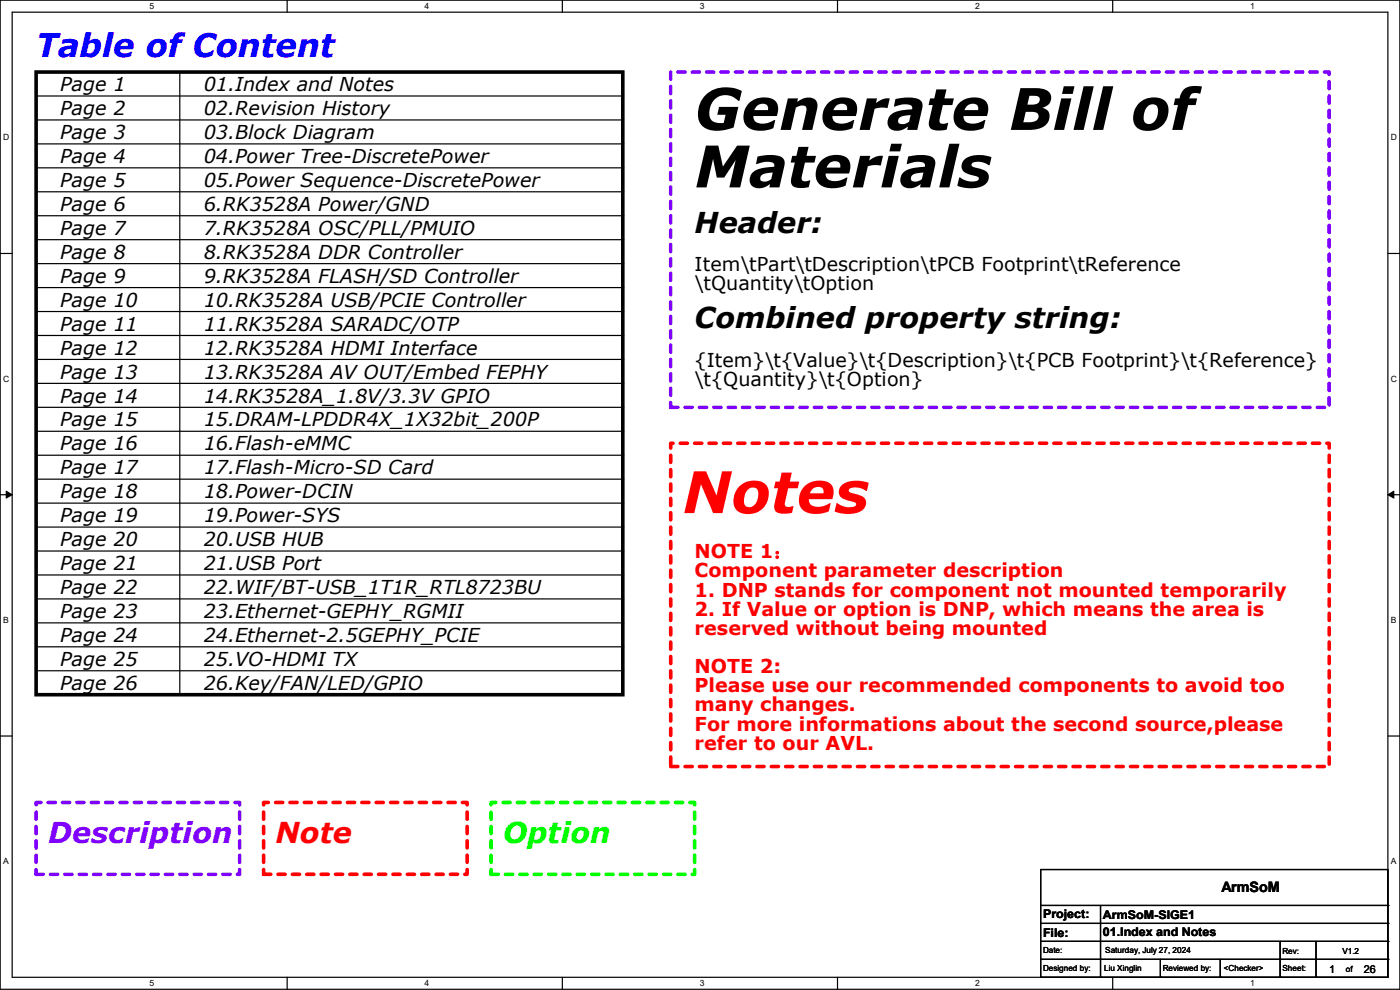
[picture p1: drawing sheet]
<svg xmlns="http://www.w3.org/2000/svg" width="297mm" height="210mm" viewBox="0 0 297 210" stroke-linecap="round" stroke-linejoin="round" font-family="sans-serif">
<defs><g id="words">
<g font-size="12.2">
<text x="147.4" y="27.6">Generate Bill of</text>
<text x="147.4" y="39.8">Materials</text>
</g>
<text font-size="12.2" fill="#f00" x="144.8" y="108.8">Notes</text>
<text font-size="6.9" fill="#00f" x="7.7" y="12">Table of Content</text>
<g font-size="6.1">
<text x="147.4" y="49.3">Header:</text>
<text x="147.4" y="69.6">Combined property string:</text>
</g>
<text font-size="6.1" fill="#7f00ff" x="10.2" y="178.9">Description</text>
<text font-size="6.1" fill="#f00" x="58.5" y="178.9">Note</text>
<text font-size="6.1" fill="#01ff00" x="106.7" y="178.9">Option</text>
<g font-size="4.1">
<text x="12.7" y="19.3">Page 1</text>
<text x="43.2" y="19.3">01.Index and Notes</text>
<text x="12.7" y="29.5">Page 3</text>
<text x="12.7" y="24.4">Page 2</text>
<text x="43.2" y="24.4">02.Revision History</text>
<text x="43.2" y="29.5">03.Block Diagram</text>
<text x="12.7" y="34.6">Page 4</text>
<text x="43.2" y="34.6">04.Power Tree-DiscretePower</text>
<text x="12.7" y="39.7">Page 5</text>
<text x="43.2" y="39.7">05.Power Sequence-DiscretePower</text>
<text x="12.7" y="44.7">Page 6</text>
<text x="43.2" y="44.7">6.RK3528A Power/GND</text>
<text x="12.7" y="49.8">Page 7</text>
<text x="43.2" y="49.8">7.RK3528A OSC/PLL/PMUIO</text>
<text x="12.7" y="54.9">Page 8</text>
<text x="12.7" y="60">Page 9</text>
<text x="43.2" y="60">9.RK3528A FLASH/SD Controller</text>
<text x="43.2" y="54.9">8.RK3528A DDR Controller</text>
<text x="147.4" y="57.4">Item\tPart\tDescription\tPCB Footprint\tReference</text>
<text x="12.7" y="65.1">Page 10</text>
<text x="43.2" y="65.1">10.RK3528A USB/PCIE Controller</text>
<text x="147.4" y="61.5">\tQuantity\tOption</text>
<text x="12.7" y="70.1">Page 11</text>
<text x="43.2" y="70.1">11.RK3528A SARADC/OTP</text>
<text x="12.7" y="75.2">Page 12</text>
<text x="43.2" y="75.2">12.RK3528A HDMI Interface</text>
<text x="147.4" y="77.8">{Item}\t{Value}\t{Description}\t{PCB Footprint}\t{Reference}</text>
<text x="12.7" y="80.3">Page 13</text>
<text x="43.2" y="80.3">13.RK3528A AV OUT/Embed FEPHY</text>
<text x="147.4" y="81.8">\t{Quantity}\t{Option}</text>
<text x="12.7" y="85.4">Page 14</text>
<text x="43.2" y="85.4">14.RK3528A_1.8V/3.3V GPIO</text>
<text x="12.7" y="90.5">Page 15</text>
<text x="12.7" y="95.5">Page 16</text>
<text x="43.2" y="95.5">16.Flash-eMMC</text>
<text x="43.2" y="90.5">15.DRAM-LPDDR4X_1X32bit_200P</text>
<text x="12.7" y="100.6">Page 17</text>
<text x="43.2" y="100.6">17.Flash-Micro-SD Card</text>
<text x="12.7" y="105.7">Page 18</text>
<text x="43.2" y="105.7">18.Power-DCIN</text>
<text x="12.7" y="110.8">Page 19</text>
<text x="43.2" y="110.8">19.Power-SYS</text>
<text x="12.7" y="115.9">Page 20</text>
<text x="43.2" y="115.9">20.USB HUB</text>
<text x="12.7" y="120.9">Page 21</text>
<text x="43.2" y="120.9">21.USB Port</text>
<text x="12.7" y="126">Page 22</text>
<text x="12.7" y="131.1">Page 23</text>
<text x="43.2" y="131.1">23.Ethernet-GEPHY_RGMII</text>
<text x="43.2" y="126">22.WIF/BT-USB_1T1R_RTL8723BU</text>
<text x="12.7" y="136.2">Page 24</text>
<text x="43.2" y="136.2">24.Ethernet-2.5GEPHY_PCIE</text>
<text x="12.7" y="141.3">Page 25</text>
<text x="43.2" y="141.3">25.VO-HDMI TX</text>
<text x="12.7" y="146.3">Page 26</text>
<text x="43.2" y="146.3">26.Key/FAN/LED/GPIO</text>
</g>
<g font-size="4.1" fill="#f00">
<text x="147.4" y="118.4">NOTE 1：</text>
<text x="147.4" y="122.5">Component parameter description</text>
<text x="147.4" y="126.5">1. DNP stands for component not mounted temporarily</text>
<text x="147.4" y="130.6">2. If Value or option is DNP, which means the area is</text>
<text x="147.4" y="134.7">reserved without being mounted</text>
<text x="147.4" y="142.8">NOTE 2:</text>
<text x="147.4" y="146.9">Please use our recommended components to avoid too</text>
<text x="147.4" y="150.9">many changes.</text>
<text x="147.4" y="155">For more informations about the second source,please</text>
<text x="147.4" y="159">refer to our AVL.</text>
</g>
<text font-size="3" x="259.1" y="189.3">ArmSoM</text>
<g font-size="2.5">
<text x="221.3" y="194.7">Project:</text>
<text x="234" y="194.9">ArmSoM-SIGE1</text>
<text x="221.3" y="198.8">File:</text>
<text x="234" y="198.5">01.Index and Notes</text>
</g>
<g font-size="2.3">
<text x="282" y="206.3">1</text>
<text x="289.3" y="206.3">26</text>
</g>
<g font-size="1.8">
<text x="31.7" y="1.9">5</text>
<text x="90.1" y="1.9">4</text>
<text x="148.5" y="1.9">3</text>
<text x="206.8" y="1.9">2</text>
<text x="265.2" y="1.9">1</text>
<text x=".7" y="29.8">D</text>
<text x="295.1" y="29.8">D</text>
<text x=".7" y="80.9">C</text>
<text x="295.1" y="80.9">C</text>
<text x=".7" y="132.1">B</text>
<text x="295.1" y="132.1">B</text>
<text x=".7" y="183.3">A</text>
<text x="295.1" y="183.3">A</text>
<text x="221.3" y="202.1">Date:</text>
<text x="234.5" y="202.1">Saturday, July 27, 2024</text>
<text x="272.1" y="202.3">Rev:</text>
<text x="284.8" y="202.3">V1.2</text>
<text x="31.7" y="209.2">5</text>
<text x="90.1" y="209.2">4</text>
<text x="148.5" y="209.2">3</text>
<text x="206.8" y="209.2">2</text>
<text x="221.3" y="205.9">Designed by:</text>
<text x="234.2" y="205.9">Liu Xinglin</text>
<text x="246.7" y="205.9">Reviewed by:</text>
<text x="259.6" y="205.9">&lt;Checker&gt;</text>
<text x="265.2" y="209.2">1</text>
<text x="272.1" y="205.9">Sheet:</text>
<text x="285.5" y="206.1">of</text>
</g>
</g></defs>
<g fill="none" stroke="#000" stroke-width=".25">
<path d="M0 0h297v209.8h-297zM2.6 2.6h291.8v204.7h-291.8zM38.1 15.3v132.1M60.9 0v2.6M119.3 0v2.6M177.7 0v2.6M236.1 0v2.6M7.7 20.4h124.4M7.7 25.4h124.4M7.7 30.5h124.4M7.7 35.6h124.4M132.1 20.4h.1"/>
<path d="M132.1 25.4h.1M132.1 30.5h.1M132.1 35.6h.1M0 53.8h2.6M7.7 40.7h124.4M7.7 45.8h124.4M7.7 50.8h124.4M7.7 55.9h124.4M132.1 40.7h.1M132.1 45.8h.1M132.1 50.8h.1M132.1 55.9h.1"/>
<path d="M294.4 53.8h2.6M7.7 61h124.4M7.7 66.1h124.4M7.7 71.2h124.4M7.7 76.2h124.4M132.1 61h.1M132.1 66.1h.1M132.1 71.2h.1M132.1 76.2h.1M7.7 81.3h124.4M7.7 86.4h124.4M7.7 91.5h124.4"/>
<path d="M7.7 96.6h124.4M132.1 81.3h.1M132.1 86.4h.1M132.1 91.5h.1M132.1 96.6h.1M0 104.9h2.6M7.7 101.6h124.4M7.7 106.7h124.4M7.7 111.8h124.4M7.7 116.9h124.4M132.1 101.6h.1M132.1 106.7h.1"/>
<path d="M132.1 111.8h.1M132.1 116.9h.1M294.4 104.9h2.6M7.7 122h124.4M7.7 127h124.4M7.7 132.1h124.4M7.7 137.2h124.4M132.1 122h.1M132.1 127h.1M132.1 132.1h.1M132.1 137.2h.1M0 156.1h2.6"/>
<path d="M7.7 142.3h124.4M38.1 147.4h.1M132.1 142.3h.1M294.4 156.1h2.6M220.8 184.4h73.6v22.9h-73.6zM220.8 192.1h73.6M220.8 195.9h73.6M220.8 199.7h73.6M233.5 192.1v15.2M271.6 199.7v7.6M279.2 199.7v7.6M294.4 192.1h.1"/>
<path d="M294.4 195.9h.1M294.4 199.7h.1M60.9 207.3v2.5M119.3 207.3v2.5M177.7 207.3v2.5M220.8 203.5h73.6M233.5 207.3h.1M236.1 207.3v2.5M246.2 207.3h.1M246.2 203.5v3.8M258.9 207.3h.1M258.9 203.5v3.8"/>
<path d="M271.6 207.3h.1M279.2 207.3h.1M294.4 203.5h.1"/>
</g>
<path d="M1.3 104.2l1.3 .7-1.3 .8zM294.4 104.9l1.3-.7v1.5z" fill="#000"/>
<path d="M1.3 104.2l1.3 .7-1.3 .8zM294.4 104.9l1.3-.7v1.5z" fill="none" stroke="#000" stroke-width=".21"/>
<path d="M142.3 15.3h139.7v71.1h-139.7zM7.7 170.2h43.1v15.3h-43.1z" fill="none" stroke="#7f00ff" stroke-width=".76" stroke-dasharray="1.5 1.5"/>
<path d="M142.3 94h139.7v68.6h-139.7zM55.9 170.2h43.2v15.3h-43.2z" fill="none" stroke="#f00" stroke-width=".76" stroke-dasharray="1.5 1.5"/>
<path d="M104.2 170.2h43.2v15.3h-43.2z" fill="none" stroke="#01ff00" stroke-width=".76" stroke-dasharray="1.5 1.5"/>
<path d="M7.7 15.3h124.4v132.1h-124.4z" fill="none" stroke="#000" stroke-width=".76"/>
<use href="#words"/>
</svg>
